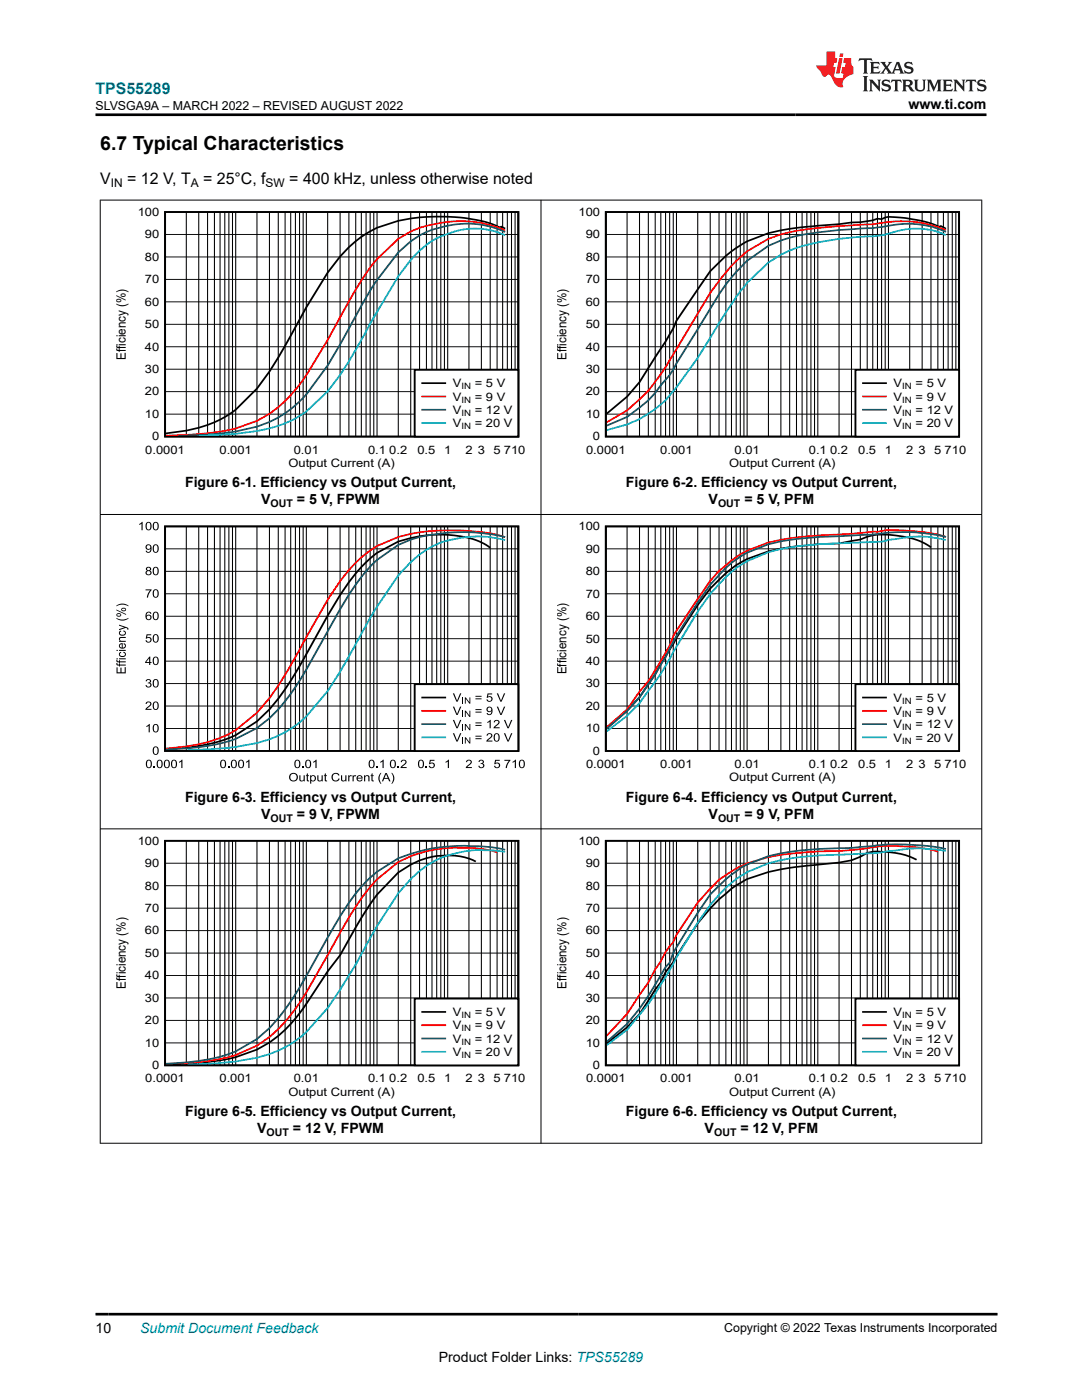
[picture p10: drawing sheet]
<svg xmlns="http://www.w3.org/2000/svg" width="216mm" height="279mm" viewBox="0 0 216 279" stroke-linecap="round" stroke-linejoin="round" font-family="sans-serif">
<defs><g id="words">
<text font-size="3.9" x="20" y="29.9">6.7 Typical Characteristics</text>
<text font-size="3.2" fill="#00f" x="19" y="18.7">TPS55289</text>
<g font-size="3.2">
<text x="20" y="36.7">V</text>
<text x="25.4" y="36.7">= 12 V, T</text>
<text x="40.5" y="36.7">= 25°C, f</text>
<text x="57.7" y="36.7">= 400 kHz, unless otherwise noted</text>
</g>
<g font-size="2.8">
<text x="181.3" y="21.8">www.ti.com</text>
<text x="36.9" y="97.3">Figure 6-1. Efficiency vs Output Current,</text>
<text x="52.1" y="100.7">V</text>
<text x="59.2" y="100.7">= 5 V, FPWM</text>
<text x="124.9" y="97.3">Figure 6-2. Efficiency vs Output Current,</text>
<text x="141.4" y="100.7">V</text>
<text x="148.5" y="100.7">= 5 V, PFM</text>
<text x="36.9" y="160">Figure 6-3. Efficiency vs Output Current,</text>
<text x="124.9" y="160">Figure 6-4. Efficiency vs Output Current,</text>
<text x="52.1" y="163.4">V</text>
<text x="59.2" y="163.4">= 9 V, FPWM</text>
<text x="141.4" y="163.4">V</text>
<text x="148.5" y="163.4">= 9 V, PFM</text>
<text x="36.9" y="222.8">Figure 6-5. Efficiency vs Output Current,</text>
<text x="51.3" y="226.2">V</text>
<text x="58.5" y="226.2">= 12 V, FPWM</text>
<text x="124.9" y="222.8">Figure 6-6. Efficiency vs Output Current,</text>
<text x="140.6" y="226.2">V</text>
<text x="147.7" y="226.2">= 12 V, PFM</text>
<text x="19" y="266.1">10</text>
<text x="87.6" y="271.7">Product Folder Links: TPS55289</text>
</g>
<text font-size="2.8" fill="#00f" x="28" y="266.1">Submit Document Feedback</text>
<g font-size="2.6">
<text x="25.1" y="71.8" transform="rotate(-90 25.1 71.8)">Efficiency (%)</text>
<text x="113" y="71.8" transform="rotate(-90 113 71.8)">Efficiency (%)</text>
<text x="113" y="134.6" transform="rotate(-90 113 134.6)">Efficiency (%)</text>
<text x="25.1" y="197.3" transform="rotate(-90 25.1 197.3)">Efficiency (%)</text>
<text x="113" y="197.3" transform="rotate(-90 113 197.3)">Efficiency (%)</text>
</g>
<g font-size="2.5">
<text x="19" y="21.9">SLVSGA9A – MARCH 2022 – REVISED AUGUST 2022</text>
<text x="144.5" y="265.8">Copyright © 2022 Texas Instruments Incorporated</text>
</g>
<g font-size="2.4">
<text x="22.1" y="37.4">IN</text>
<text x="38.1" y="37.4">A</text>
<text x="53" y="37.4">SW</text>
</g>
<g font-size="2.3">
<text x="27.5" y="43.1">100</text>
<text x="28.9" y="47.6">90</text>
<text x="115.4" y="43.1">100</text>
<text x="116.9" y="47.6">90</text>
<text x="28.9" y="52">80</text>
<text x="116.9" y="52">80</text>
<text x="28.9" y="56.5">70</text>
<text x="116.9" y="56.5">70</text>
<text x="28.9" y="65.5">50</text>
<text x="28.9" y="61">60</text>
<text x="116.9" y="65.5">50</text>
<text x="116.9" y="61">60</text>
<text x="28.9" y="70">40</text>
<text x="116.9" y="70">40</text>
<text x="28.9" y="74.4">30</text>
<text x="90.3" y="77.3">V</text>
<text x="94.7" y="77.3">= 5 V</text>
<text x="116.9" y="74.4">30</text>
<text x="178.3" y="77.3">V</text>
<text x="182.7" y="77.3">= 5 V</text>
<text x="28.9" y="83.4">10</text>
<text x="28.9" y="78.9">20</text>
<text x="90.3" y="79.9">V</text>
<text x="90.3" y="82.6">V</text>
<text x="94.7" y="82.6">= 12 V</text>
<text x="94.7" y="79.9">= 9 V</text>
<text x="116.9" y="83.4">10</text>
<text x="116.9" y="78.9">20</text>
<text x="178.3" y="79.9">V</text>
<text x="178.3" y="82.6">V</text>
<text x="182.7" y="82.6">= 12 V</text>
<text x="182.7" y="79.9">= 9 V</text>
<text x="30.4" y="87.9">0</text>
<text x="90.3" y="85.3">V</text>
<text x="94.7" y="85.3">= 20 V</text>
<text x="118.3" y="87.9">0</text>
<text x="178.3" y="85.3">V</text>
<text x="182.7" y="85.3">= 20 V</text>
<text x="29" y="90.5">0.0001</text>
<text x="43.8" y="90.5">0.001</text>
<text x="57.6" y="93.2">Output Current (A)</text>
<text x="58.6" y="90.5">0.01</text>
<text x="73.4" y="90.5">0.1</text>
<text x="77.7" y="90.5">0.2</text>
<text x="83.3" y="90.5">0.5</text>
<text x="88.6" y="90.5">1</text>
<text x="92.9" y="90.5">2</text>
<text x="95.3" y="90.5">3</text>
<text x="98.5" y="90.5">5</text>
<text x="100.5" y="90.5">710</text>
<text x="116.9" y="90.5">0.0001</text>
<text x="131.8" y="90.5">0.001</text>
<text x="145.5" y="93.2">Output Current (A)</text>
<text x="146.6" y="90.5">0.01</text>
<text x="161.4" y="90.5">0.1</text>
<text x="165.6" y="90.5">0.2</text>
<text x="171.2" y="90.5">0.5</text>
<text x="176.6" y="90.5">1</text>
<text x="180.8" y="90.5">2</text>
<text x="183.3" y="90.5">3</text>
<text x="186.4" y="90.5">5</text>
<text x="188.5" y="90.5">710</text>
<text x="115.4" y="105.8">100</text>
<text x="116.9" y="110.3">90</text>
<text x="116.9" y="119.3">70</text>
<text x="116.9" y="114.8">80</text>
<text x="116.9" y="123.7">60</text>
<text x="116.9" y="128.2">50</text>
<text x="116.9" y="137.2">30</text>
<text x="116.9" y="132.7">40</text>
<text x="116.9" y="141.7">20</text>
<text x="178.3" y="142.7">V</text>
<text x="178.3" y="140">V</text>
<text x="182.7" y="140">= 5 V</text>
<text x="182.7" y="142.7">= 9 V</text>
<text x="116.9" y="146.2">10</text>
<text x="178.3" y="148">V</text>
<text x="178.3" y="145.3">V</text>
<text x="182.7" y="145.3">= 12 V</text>
<text x="182.7" y="148">= 20 V</text>
<text x="116.9" y="153.3">0.0001</text>
<text x="118.3" y="150.6">0</text>
<text x="131.8" y="153.3">0.001</text>
<text x="145.5" y="155.9">Output Current (A)</text>
<text x="146.6" y="153.3">0.01</text>
<text x="161.4" y="153.3">0.1</text>
<text x="165.6" y="153.3">0.2</text>
<text x="171.2" y="153.3">0.5</text>
<text x="176.6" y="153.3">1</text>
<text x="180.8" y="153.3">2</text>
<text x="183.3" y="153.3">3</text>
<text x="186.4" y="153.3">5</text>
<text x="188.5" y="153.3">710</text>
<text x="27.5" y="168.6">100</text>
<text x="28.9" y="173">90</text>
<text x="115.4" y="168.6">100</text>
<text x="116.9" y="173">90</text>
<text x="28.9" y="177.5">80</text>
<text x="116.9" y="177.5">80</text>
<text x="28.9" y="182">70</text>
<text x="116.9" y="182">70</text>
<text x="28.9" y="191">50</text>
<text x="28.9" y="186.5">60</text>
<text x="116.9" y="191">50</text>
<text x="116.9" y="186.5">60</text>
<text x="28.9" y="195.4">40</text>
<text x="116.9" y="195.4">40</text>
<text x="28.9" y="199.9">30</text>
<text x="90.3" y="202.8">V</text>
<text x="94.7" y="202.8">= 5 V</text>
<text x="116.9" y="199.9">30</text>
<text x="178.3" y="202.8">V</text>
<text x="182.7" y="202.8">= 5 V</text>
<text x="28.9" y="208.9">10</text>
<text x="28.9" y="204.4">20</text>
<text x="90.3" y="205.4">V</text>
<text x="90.3" y="208.1">V</text>
<text x="94.7" y="208.1">= 12 V</text>
<text x="94.7" y="205.4">= 9 V</text>
<text x="116.9" y="208.9">10</text>
<text x="116.9" y="204.4">20</text>
<text x="178.3" y="205.4">V</text>
<text x="178.3" y="208.1">V</text>
<text x="182.7" y="208.1">= 12 V</text>
<text x="182.7" y="205.4">= 9 V</text>
<text x="30.4" y="213.4">0</text>
<text x="90.3" y="210.7">V</text>
<text x="94.7" y="210.7">= 20 V</text>
<text x="118.3" y="213.4">0</text>
<text x="178.3" y="210.7">V</text>
<text x="182.7" y="210.7">= 20 V</text>
<text x="29" y="216">0.0001</text>
<text x="43.8" y="216">0.001</text>
<text x="57.6" y="218.7">Output Current (A)</text>
<text x="58.6" y="216">0.01</text>
<text x="73.4" y="216">0.1</text>
<text x="77.7" y="216">0.2</text>
<text x="83.3" y="216">0.5</text>
<text x="88.6" y="216">1</text>
<text x="92.9" y="216">2</text>
<text x="95.3" y="216">3</text>
<text x="98.5" y="216">5</text>
<text x="100.5" y="216">710</text>
<text x="116.9" y="216">0.0001</text>
<text x="131.8" y="216">0.001</text>
<text x="145.5" y="218.7">Output Current (A)</text>
<text x="146.6" y="216">0.01</text>
<text x="161.4" y="216">0.1</text>
<text x="165.6" y="216">0.2</text>
<text x="171.2" y="216">0.5</text>
<text x="176.6" y="216">1</text>
<text x="180.8" y="216">2</text>
<text x="183.3" y="216">3</text>
<text x="186.4" y="216">5</text>
<text x="188.5" y="216">710</text>
</g>
<g font-size="2.1">
<text x="54" y="101.2">OUT</text>
<text x="143.3" y="101.2">OUT</text>
<text x="54" y="164">OUT</text>
<text x="143.3" y="164">OUT</text>
<text x="53.2" y="226.7">OUT</text>
<text x="142.5" y="226.7">OUT</text>
</g>
<g font-size="1.7">
<text x="92.1" y="77.7">IN</text>
<text x="180" y="77.7">IN</text>
<text x="92.1" y="80.3">IN</text>
<text x="92.1" y="83">IN</text>
<text x="180" y="80.3">IN</text>
<text x="180" y="83">IN</text>
<text x="92.1" y="85.6">IN</text>
<text x="180" y="85.6">IN</text>
<text x="180" y="143.1">IN</text>
<text x="180" y="140.4">IN</text>
<text x="180" y="148.4">IN</text>
<text x="180" y="145.7">IN</text>
<text x="92.1" y="203.2">IN</text>
<text x="180" y="203.2">IN</text>
<text x="92.1" y="205.8">IN</text>
<text x="92.1" y="208.5">IN</text>
<text x="180" y="205.8">IN</text>
<text x="180" y="208.5">IN</text>
<text x="92.1" y="211.1">IN</text>
<text x="180" y="211.1">IN</text>
</g>
</g></defs>
<path d="M32.9 42.3h70.5v44.8h-70.5zM100.8 45.6l-.8-.4-.2 .2a25 25 0 0 0-11.8-2.2l-1.8 .1a28.5 28.5 0 0 0-12.3 2.9 24.4 24.4 0 0 0-8.5 8.2l-4.3 6.9-3.1 5.7a76.9 76.9 0 0 1-6.7 10.6l-4.3 4.2a21.5 21.5 0 0 1-9.8 4.1l-4.1 .6" fill="none" stroke="#000" stroke-width=".36"/>
<g fill="none" stroke="#000" stroke-width=".2">
<path d="M32.9 55.8h70.5M32.9 51.3h70.5M32.9 46.8h70.5M37.2 42.3v44.8M39.7 42.3v44.8M41.4 42.3v44.8M42.8 42.3v44.8M43.9 42.3v44.8M44.9 42.3v44.8M45.7 42.3v44.8M46.4 42.3v44.8M47 42.3v44.8"/>
<path d="M51.3 42.3v44.8M53.8 42.3v44.8M55.5 42.3v44.8M56.9 42.3v44.8M58 42.3v44.8M58.9 42.3v44.8M59.8 42.3v44.8M60.5 42.3v44.8M61.1 42.3v44.8M65.4 42.3v44.8M67.9 42.3v44.8M69.6 42.3v44.8"/>
<path d="M71 42.3v44.8M72.1 42.3v44.8M73 42.3v44.8M73.9 42.3v44.8M74.6 42.3v44.8M75.2 42.3v44.8M79.5 42.3v44.8M82 42.3v44.8M83.7 42.3v44.8M85.1 42.3v44.8M86.2 42.3v44.8M87.1 42.3v44.8"/>
<path d="M88 42.3v44.8M88.7 42.3v44.8M89.3 42.3v44.8M93.6 42.3v44.8M96.1 42.3v44.8M97.8 42.3v44.8M99.2 42.3v44.8M100.3 42.3v44.8M101.2 42.3v44.8M102.1 42.3v44.8M102.8 42.3v44.8M32.9 78.2h70.5"/>
<path d="M32.9 73.7h70.5M32.9 69.2h70.5M32.9 64.7h70.5M32.9 60.2h70.5M32.9 82.7h70.5"/>
</g>
<path d="M100.8 46a22.3 22.3 0 0 0-15.7-.9l-3.1 1.1-2.5 1.5-4.3 4-2.2 2.9-3.4 5.5a161 161 0 0 1-9.8 16.7 22.4 22.4 0 0 1-14.1 9l-4.3 .7-8.3 .4" fill="none" stroke="#f00" stroke-width=".36"/>
<path d="M100.8 46.3a17.8 17.8 0 0 0-10.1-1.5 19.4 19.4 0 0 0-8.7 3.4l-2.5 2.2-4.3 5.5-2.2 3.5-3.4 6.2a62.2 62.2 0 0 1-9.8 14.5 21.9 21.9 0 0 1-13.4 6.1 84.1 84.1 0 0 1-10.8 .8" fill="none" stroke="#156" stroke-width=".36"/>
<path d="M100.8 47a13.9 13.9 0 0 0-10.1-.8 15.8 15.8 0 0 0-8.7 5.7l-2.5 3.3-4.9 8.1-2.5 4.5a68.2 68.2 0 0 1-6.7 10.3l-4.3 4a22 22 0 0 1-9.8 3.9l-5.6 .7-6 .3" fill="none" stroke="#0bc" stroke-width=".36"/>
<path d="M82.7 73.8h20.7v13.3h-20.7z" fill-rule="evenodd" fill="#fff"/>
<path d="M120.9 42.3h70.5v44.8h-70.5zM188.7 45.6l-1-.5-.3 .2a24.5 24.5 0 0 0-10.1-2l-1.4 .4-.8-.1a15.8 15.8 0 0 1-5.2 .8l-6.7 .6a62.4 62.4 0 0 0-9.9 1.5l-4.2 1.7-1.4 .8a25.4 25.4 0 0 0-8.5 8.7l-4.2 6.3-.7 1.5-1.5 2.7-5.2 8.1-2.5 2.9-4 3.4M82.7 73.8h20.7v13.3h-20.7zM84.3 76.5h4.5" fill="none" stroke="#000" stroke-width=".36"/>
<path d="M188.7 46a22.3 22.3 0 0 0-10.1-1.8l-4.5 .6-10.9 .7a38.6 38.6 0 0 0-9.9 2.2l-4.2 2.4-1.4 1.3a43.2 43.2 0 0 0-8.5 11.2l-7.3 12.1a26 26 0 0 1-10.8 9.6M84.3 79.1h4.5" fill="none" stroke="#f00" stroke-width=".36"/>
<path d="M188.7 46.3a17.4 17.4 0 0 0-10.1-1.5 56.7 56.7 0 0 1-8.7 1l-6.7 .6a32 32 0 0 0-9.9 2.7l-4.2 2.9-1.4 1.4a34.4 34.4 0 0 0-6 8.2l-6.7 10.9a14.8 14.8 0 0 1-3.1 4.4l-1.2 1.5-1.3 1.5-4.3 3.3-4 1.7M84.3 81.8h4.5" fill="none" stroke="#156" stroke-width=".36"/>
<path d="M188.7 46.9a13.8 13.8 0 0 0-10.1-.7l-2.7 .8-2.9 .2a62.9 62.9 0 0 0-12 1.7 20.9 20.9 0 0 0-7.7 3.5 37.3 37.3 0 0 0-6.4 6.9l-3.4 5.2a84.4 84.4 0 0 1-10.7 15.4 23.6 23.6 0 0 1-11.7 5.9M84.3 84.4h4.5" fill="none" stroke="#0bc" stroke-width=".36"/>
<g fill="none" stroke="#000" stroke-width=".2">
<path d="M120.9 55.8h70.5M120.9 51.3h70.5M120.9 46.8h70.5M125.1 42.3v44.8M127.6 42.3v44.8M129.4 42.3v44.8M130.7 42.3v44.8M131.9 42.3v44.8M132.8 42.3v44.8M133.6 42.3v44.8M134.3 42.3v44.8M135 42.3v44.8"/>
<path d="M139.2 42.3v44.8M141.7 42.3v44.8M143.5 42.3v44.8M144.8 42.3v44.8M146 42.3v44.8M146.9 42.3v44.8M147.7 42.3v44.8M148.4 42.3v44.8M149.1 42.3v44.8M153.3 42.3v44.8M155.8 42.3v44.8M157.6 42.3v44.8"/>
<path d="M158.9 42.3v44.8M160 42.3v44.8M161 42.3v44.8M161.8 42.3v44.8M162.5 42.3v44.8M163.2 42.3v44.8M167.4 42.3v44.8M169.9 42.3v44.8M171.7 42.3v44.8M173 42.3v44.8M174.1 42.3v44.8M175.1 42.3v44.8"/>
<path d="M175.9 42.3v44.8M176.6 42.3v44.8M177.3 42.3v44.8M181.5 42.3v44.8M184 42.3v44.8M185.8 42.3v44.8M187.1 42.3v44.8M188.2 42.3v44.8M189.2 42.3v44.8M190 42.3v44.8M190.7 42.3v44.8M120.9 78.2h70.5"/>
<path d="M120.9 73.7h70.5M120.9 69.2h70.5M120.9 64.7h70.5M120.9 60.2h70.5M120.9 82.7h70.5"/>
</g>
<path d="M170.7 73.8h20.7v13.3h-20.7z" fill-rule="evenodd" fill="#fff"/>
<path d="M170.7 73.8h20.7v13.3h-20.7zM172.2 76.5h4.6M32.9 105.1h70.5v44.8h-70.5zM97.8 109.3a13.3 13.3 0 0 0-7.1-2.4 25.7 25.7 0 0 0-11.2 1.2l-4.3 2.2-1.3 1.2a31.6 31.6 0 0 0-6 7.3l-2.5 4.1-6.5 11.4a41.6 41.6 0 0 1-7.6 9.7l-4.3 2.7a28.3 28.3 0 0 1-9.8 2.5l-4.1 .3" fill="none" stroke="#000" stroke-width=".36"/>
<path d="M172.2 79.1h4.6M100.8 107.2a28.6 28.6 0 0 0-9-1.3 40.5 40.5 0 0 0-12.3 1.3 21.9 21.9 0 0 0-11.6 8.8 169.1 169.1 0 0 0-8.1 13.7l-.9 1.4a60.6 60.6 0 0 1-7.6 11.1l-4.3 3.5a23.8 23.8 0 0 1-9.8 3.3l-4.1 .4" fill="none" stroke="#f00" stroke-width=".36"/>
<path d="M172.2 81.8h4.6" fill="none" stroke="#156" stroke-width=".36"/>
<path d="M172.2 84.4h4.6" fill="none" stroke="#0bc" stroke-width=".36"/>
<g fill="#000">
<path d="M27.8 104.6l.7-.5v1.7h-.3v-1.3l-.4 .3zM29 117.6h1.2l-.5 1-.2 .7h-.2l.1-.5 .6-1h-1zM23.8 130.3l.3-.2 .1 .2-.3 .2a.5 .5 0 0 0 .5 .4 .5 .5 0 0 0 .5-.4l-.3-.2v-.2a.57 .57 0 0 1 .5 .7 .57 .57 0 0 1-.9 .3l-.4-.2zM23.8 126l.3-.2 .1 .2-.3 .2a.5 .5 0 0 0 .5 .5 .5 .5 0 0 0 .5-.5l-.3-.2v-.2a.57 .57 0 0 1 .5 .8 .57 .57 0 0 1-.9 .3l-.4-.3zM23.2 133.2h.3v1h.5v-1h.2v1h.7v-1.1h.2v1.3h-1.9zM23.2 132.3h.2l.1 .3h.3v-.2h.1v.2h1.2v.2h-1.2v.2h-.1v-.2a.39 .39 0 0 1-.5-.1 .39 .39 0 0 1-.1-.4zM23.2 131.7h.2l.1 .3h.3v-.3h.1v.3h1.2v.2h-1.2v.2h-.1v-.2a.39 .39 0 0 1-.5-.1 .39 .39 0 0 1-.1-.4zM23.8 127.3l1.3-.2v.2h-.8a.28 .28 0 0 0-.4 .2 .28 .28 0 0 0 .2 .4h1v.2h-1.3v-.2h.1l-.1-.2zM23.8 124.7l1.3 .4a.43 .43 0 0 1 .5 .6h-.2v-.2l-.3-.2-1.3 .5v-.3l1-.3-1-.3zM23.2 123.3l.4 .2a2.3 2.3 0 0 0 2-.2 1.65 1.65 0 0 1-2 .4l-.4-.2zM23.2 120.9a2.02 2.02 0 0 1 2.4 0v.1a2.33 2.33 0 0 0-2.4 0zM29.3 126.6h.9v.2h-.8l-.1 .4a.6 .6 0 0 1 .8 .2 .6 .6 0 0 1-.1 .8 .6 .6 0 0 1-.8-.1l-.2-.3h.3a.39 .39 0 0 0 .6 .2 .39 .39 0 0 0 0-.7 .39 .39 0 0 0-.6 .2l-.2-.1z"/>
<path d="M29.2 135.6a.47 .47 0 0 1 .8 0 .47 .47 0 0 1-.1 .7 .55 .55 0 0 1 .1 .9 .55 .55 0 0 1-.9-.3l-.1-.2h.3a.36 .36 0 0 0 .4 .4 .36 .36 0 0 0 .3-.5 .36 .36 0 0 0-.5-.2v-.2a.32 .32 0 0 0 .4-.3 .32 .32 0 0 0-.3-.3 .32 .32 0 0 0-.3 .4l-.2-.1zM29.2 144.9l.7-.4v1.7h-.2v-1.3l-.5 .2zM29.2 140.1a.57 .57 0 0 1 .9 .1 .57 .57 0 0 1-.3 .8l-.5 .5h.9v.2h-1.2l.2-.4a1 1 0 0 0 .7-1.1h-.4l-.2 .3h-.3zM30.7 153h.2v.3h-.2zM35.7 152l.7-.4v1.7h-.2v-1.3l-.5 .2zM45.5 153h.2v.3h-.2zM49.1 152l.7-.4v1.7h-.2v-1.3l-.5 .2zM60.3 153h.3v.3h-.3zM59.7 154.7h.3v.7a.32 .32 0 0 0 .3 .4 .32 .32 0 0 0 .3-.4v-.7h.2v1.2h-.2v-.1a.48 .48 0 0 1-.5 .2 .48 .48 0 0 1-.4-.5zM61.2 154.4l.2-.1v.4h.3v.2h-.3v.7l.3 .3a.33 .33 0 0 1-.4 0 .33 .33 0 0 1-.1-.3v-.7h-.2v-.2h.2zM62.5 152l.7-.4v1.7h-.3v-1.3l-.4 .2zM63.3 154.7h.2v.7a.32 .32 0 0 0 .4 .4 .32 .32 0 0 0 .3-.4v-.7h.2v1.2h-.2v-.1a.48 .48 0 0 1-.6 .2 .48 .48 0 0 1-.3-.5z"/>
<path d="M64.8 154.4l.2-.1v.4h.2v.2h-.2v.7l.3 .3a.33 .33 0 0 1-.4 0 .33 .33 0 0 1-.1-.3v-.7h-.2v-.2h.2zM66.4 154.5a.84 .84 0 0 1 1.3 .2l-.2 .1a.6 .6 0 0 0-.9-.2 .6 .6 0 0 0 0 1 .6 .6 0 0 0 .9-.2h.3a.86 .86 0 0 1-1.3 .4 .86 .86 0 0 1-.1-1.3zM68 154.7h.3v.7a.32 .32 0 0 0 .3 .4 .32 .32 0 0 0 .3-.4v-.7h.2v1.2h-.2v-.1a.48 .48 0 0 1-.5 .2 .48 .48 0 0 1-.4-.5zM69.5 154.7h.2v.2l.4-.2 .1 .1-.1 .2a.29 .29 0 0 0-.3 0 .29 .29 0 0 0-.1 .3v.6h-.2zM70.3 154.7h.3v.2l.4-.2 .1 .1-.1 .2a.29 .29 0 0 0-.3 0 .29 .29 0 0 0-.1 .3v.6h-.3zM72.6 154.7h.2v.2a.48 .48 0 0 1 .6-.2 .48 .48 0 0 1 .3 .5v.7h-.2v-.7a.31 .31 0 0 0-.2-.3 .31 .31 0 0 0-.4 .2v.8h-.3zM74.1 154.4l.2-.1v.4h.3v.2h-.3v.7l.3 .3a.33 .33 0 0 1-.4 0 .33 .33 0 0 1-.1-.3v-.7h-.1v-.2h.1zM75.1 153h.3v.3h-.3zM75.9 154.2h.2a1.77 1.77 0 0 0 0 2.2 1.38 1.38 0 0 1-.2-2.2zM75.9 152l.7-.4v1.7h-.3v-1.3l-.4 .2zM78.1 154.2a1.28 1.28 0 0 1 0 2.2 1.77 1.77 0 0 0 0-2.2zM79.4 153h.2v.3h-.2z"/>
<path d="M80.1 151.7a.57 .57 0 0 1 .9 .1 .57 .57 0 0 1-.3 .9l-.5 .4h.9v.2h-1.2l.2-.4a1 1 0 0 0 .7-1l-.4-.1-.2 .3h-.2zM85 153h.2v.3h-.2zM85.8 151.6h.9v.2h-.7l-.1 .5a.6 .6 0 0 1 .8 .1 .6 .6 0 0 1-.1 .9 .6 .6 0 0 1-.9-.1l-.1-.4h.2a.39 .39 0 0 0 .6 .2 .39 .39 0 0 0 0-.6 .39 .39 0 0 0-.6 .1h-.2zM88.9 152l.7-.4v1.7h-.2v-1.3l-.5 .2zM93.2 151.7a.57 .57 0 0 1 .9 .1 .57 .57 0 0 1-.3 .9l-.6 .4h1v.2h-1.3l.2-.4a1 1 0 0 0 .7-1l-.4-.1-.2 .3h-.2zM95.7 151.7a.47 .47 0 0 1 .7 0 .47 .47 0 0 1-.1 .7 .55 .55 0 0 1 .1 .9 .55 .55 0 0 1-.9-.3l-.1-.2h.3a.36 .36 0 0 0 .4 .4 .36 .36 0 0 0 .3-.5 .36 .36 0 0 0-.5-.2v-.2a.32 .32 0 0 0 .4-.3 .32 .32 0 0 0-.3-.3 .32 .32 0 0 0-.3 .4l-.2-.1zM98.8 151.6h.9v.2h-.7l-.1 .5a.6 .6 0 0 1 .8 .1 .6 .6 0 0 1-.1 .9 .6 .6 0 0 1-.8-.1l-.2-.4h.2a.39 .39 0 0 0 .6 .2 .39 .39 0 0 0 0-.6 .39 .39 0 0 0-.6 .1h-.2zM100.6 151.6h1.2l-.5 1-.2 .7h-.2l.1-.5 .6-1h-1zM102.3 152l.6-.4v1.7h-.2v-1.3l-.4 .2z"/>
<path d="M29.3 104.2a.74 .74 0 0 1 .9 .2 .74 .74 0 0 1 0 .9 .62 .62 0 0 1-.8 .5 .62 .62 0 0 1-.4-.8zM29.4 104.4a.87 .87 0 0 0 .2 1.3 .81 .81 0 0 0 0-1.4z"/>
<path d="M29.2 108.8a.73 .73 0 0 1 .9 .1 .73 .73 0 0 1 .1 .9 .59 .59 0 0 1-.5 .5 .59 .59 0 0 1-.6-.4h.2a.41 .41 0 0 0 .5 .2 .41 .41 0 0 0 .2-.6 .55 .55 0 0 1-.8 .1 .55 .55 0 0 1 0-.8zM29.2 109.2a.4 .4 0 0 0 .8 0 .4 .4 0 0 0-.8 0z"/>
<path d="M29.2 113.2a.48 .48 0 0 1 .7-.1 .48 .48 0 0 1 .1 .7l-.1 .1a.54 .54 0 0 1 .1 .8 .54 .54 0 0 1-.8 0l-.2-.4 .1-.3 .3-.1-.3-.2zM29.3 113.5a.3 .3 0 0 0 .6 0 .3 .3 0 0 0-.6 0zM29.3 114.3a.36 .36 0 0 0 .7 0 .36 .36 0 0 0-.7 0z"/>
<path d="M30.7 117.7a.74 .74 0 0 1 .9 .2 .74 .74 0 0 1 0 .9 .62 .62 0 0 1-.7 .5 .62 .62 0 0 1-.4-.9zM30.8 117.9a.87 .87 0 0 0 .3 1.2 .81 .81 0 0 0 0-1.3z"/>
<path d="M30.7 113.2a.74 .74 0 0 1 .9 .2 .74 .74 0 0 1 0 .9 .62 .62 0 0 1-.7 .5 .62 .62 0 0 1-.4-.8zM30.8 113.4a.87 .87 0 0 0 .3 1.2 .81 .81 0 0 0 0-1.3z"/>
<path d="M30.7 108.7a.74 .74 0 0 1 .9 .2 .74 .74 0 0 1 0 .9 .62 .62 0 0 1-.7 .5 .62 .62 0 0 1-.4-.8zM30.8 108.9a.87 .87 0 0 0 .3 1.3 .81 .81 0 0 0 0-1.4z"/>
<path d="M30.7 104.2a.74 .74 0 0 1 .9 .2 .74 .74 0 0 1 0 .9 .62 .62 0 0 1-.7 .5 .62 .62 0 0 1-.4-.8zM30.8 104.4a.87 .87 0 0 0 .3 1.3 .81 .81 0 0 0 0-1.4z"/>
<path d="M23.2 131.4h.3v.2h-.3zM23.8 131.4h1.3v.2h-1.3z"/>
<path d="M23.2 129.7h.3v.2h-.3zM23.8 129.7h1.3v.2h-1.3z"/>
<path d="M23.3 122.5a.44 .44 0 0 1 .7-.1 .44 .44 0 0 1 .1 .6 .44 .44 0 0 1-.6 .1 .44 .44 0 0 1-.2-.6zM23.4 122.6v.1a.29 .29 0 0 0 .3 .2 .29 .29 0 0 0 .3-.3zM23.2 121.6l2 1v.1l-2-.9zM24.3 121.4a.44 .44 0 0 1 .6-.1 .44 .44 0 0 1 .1 .6 .44 .44 0 0 1-.6 .1 .44 .44 0 0 1-.1-.6zM24.4 121.5v.1a.29 .29 0 0 0 .3 .2 .29 .29 0 0 0 .2-.3z"/>
<path d="M23.9 128.5l.6-.2v.9a.35 .35 0 0 0 .4-.2 .35 .35 0 0 0-.2-.4v-.2a.62 .62 0 0 1 .3 .9 .62 .62 0 0 1-.9 .1l-.4-.3zM24 128.6l-.1 .4 .4 .2v-.6z"/>
<path d="M29.8 131h.2v1.1h.2v.2h-.2v.4h-.2v-.4h-.8v-.2zM29.8 131.4l-.6 .7h.6z"/>
<path d="M29.2 122.3l.7-.2 .3 .4h-.2a.42 .42 0 0 0-.6-.2 .42 .42 0 0 0-.2 .6 .57 .57 0 0 1 .9 0 .57 .57 0 0 1-.1 .8 .57 .57 0 0 1-.8-.1l-.2-.6zM29.3 123.2a.38 .38 0 0 0 .7 0 .38 .38 0 0 0-.7 0z"/>
<path d="M30.7 135.6a.74 .74 0 0 1 .9 .2 .74 .74 0 0 1 0 .9 .62 .62 0 0 1-.7 .5 .62 .62 0 0 1-.4-.8zM30.8 135.8a.87 .87 0 0 0 .3 1.2 .81 .81 0 0 0 0-1.3z"/>
<path d="M30.7 131.1a.74 .74 0 0 1 .9 .2 .74 .74 0 0 1 0 .9 .62 .62 0 0 1-.7 .5 .62 .62 0 0 1-.4-.8zM30.8 131.3a.87 .87 0 0 0 .3 1.3 .81 .81 0 0 0 0-1.4z"/>
<path d="M30.7 126.7a.74 .74 0 0 1 .9 .2 .74 .74 0 0 1 0 .8 .62 .62 0 0 1-.7 .5 .62 .62 0 0 1-.4-.8zM30.8 126.8a.87 .87 0 0 0 .3 1.3 .81 .81 0 0 0 0-1.4z"/>
<path d="M30.7 122.2a.74 .74 0 0 1 .9 .2 .74 .74 0 0 1 0 .9 .62 .62 0 0 1-.7 .4 .62 .62 0 0 1-.4-.8zM30.8 122.4a.87 .87 0 0 0 .3 1.2 .81 .81 0 0 0 0-1.4z"/>
<path d="M29.4 151.7a.74 .74 0 0 1 .8 .2 .74 .74 0 0 1 .1 .9 .62 .62 0 0 1-.8 .5 .62 .62 0 0 1-.4-.8zM29.5 151.9a.87 .87 0 0 0 .2 1.2 .81 .81 0 0 0 0-1.3z"/>
<path d="M30.7 149.1a.74 .74 0 0 1 .9 .2 .74 .74 0 0 1 0 .8 .62 .62 0 0 1-.7 .5 .62 .62 0 0 1-.4-.8zM30.8 149.2a.87 .87 0 0 0 .3 1.3 .81 .81 0 0 0 0-1.4z"/>
<path d="M30.7 144.6a.74 .74 0 0 1 .9 .2 .74 .74 0 0 1 0 .9 .62 .62 0 0 1-.7 .5 .62 .62 0 0 1-.4-.9zM30.8 144.8a.87 .87 0 0 0 .3 1.2 .81 .81 0 0 0 0-1.3z"/>
<path d="M30.7 140.1a.74 .74 0 0 1 .9 .2 .74 .74 0 0 1 0 .9 .62 .62 0 0 1-.7 .5 .62 .62 0 0 1-.4-.9zM30.8 140.3a.87 .87 0 0 0 .3 1.2 .81 .81 0 0 0 0-1.3z"/>
<path d="M31.5 151.7a.74 .74 0 0 1 .9 .2 .74 .74 0 0 1 0 .9 .62 .62 0 0 1-.7 .5 .62 .62 0 0 1-.4-.8zM31.6 151.9a.87 .87 0 0 0 .3 1.2 .81 .81 0 0 0 0-1.3z"/>
<path d="M33 151.7a.74 .74 0 0 1 .8 .2 .74 .74 0 0 1 .1 .9 .62 .62 0 0 1-.8 .5 .62 .62 0 0 1-.4-.8zM33 151.9a.87 .87 0 0 0 .3 1.2 .81 .81 0 0 0 0-1.3z"/>
<path d="M34.4 151.7a.74 .74 0 0 1 .9 .2 .74 .74 0 0 1 0 .9 .62 .62 0 0 1-.8 .5 .62 .62 0 0 1-.4-.8zM34.5 151.9a.87 .87 0 0 0 .2 1.2 .81 .81 0 0 0 0-1.3z"/>
<path d="M44.2 151.7a.74 .74 0 0 1 .8 .2 .74 .74 0 0 1 .1 .9 .62 .62 0 0 1-.8 .5 .62 .62 0 0 1-.4-.8zM44.3 151.9a.87 .87 0 0 0 .2 1.2 .81 .81 0 0 0 0-1.3z"/>
<path d="M46.3 151.7a.74 .74 0 0 1 .9 .2 .74 .74 0 0 1 0 .9 .62 .62 0 0 1-.7 .5 .62 .62 0 0 1-.4-.8zM46.4 151.9a.87 .87 0 0 0 .3 1.2 .81 .81 0 0 0 0-1.3z"/>
<path d="M47.8 151.7a.74 .74 0 0 1 .8 .2 .74 .74 0 0 1 .1 .9 .62 .62 0 0 1-.8 .5 .62 .62 0 0 1-.4-.8zM47.8 151.9a.87 .87 0 0 0 .3 1.2 .81 .81 0 0 0 0-1.3z"/>
<path d="M57.7 155.1a.88 .88 0 0 1 1.7 0 .88 .88 0 0 1-1.7 0zM57.9 155.1a.7 .7 0 0 0 1.4 0 .7 .7 0 0 0-1.4 0z"/>
<path d="M59 151.7a.74 .74 0 0 1 .9 .2 .74 .74 0 0 1 0 .9 .62 .62 0 0 1-.8 .5 .62 .62 0 0 1-.4-.8zM59.1 151.9a.87 .87 0 0 0 .2 1.2 .81 .81 0 0 0 0-1.3z"/>
<path d="M61.2 151.7a.74 .74 0 0 1 .8 .2 .74 .74 0 0 1 .1 .9 .62 .62 0 0 1-.8 .5 .62 .62 0 0 1-.4-.8zM61.2 151.9a.87 .87 0 0 0 .3 1.2 .81 .81 0 0 0 0-1.3z"/>
<path d="M61.9 154.7h.2v.2a.59 .59 0 0 1 .8 0 .59 .59 0 0 1 0 .8 .59 .59 0 0 1-.8 .1v.6h-.2zM62.2 155a.41 .41 0 0 0-.1 .6 .41 .41 0 0 0 .7-.1l-.1-.5-.2-.1z"/>
<path d="M71.3 154.9a.62 .62 0 0 1 .7-.2 .62 .62 0 0 1 .4 .7h-1a.39 .39 0 0 0 .3 .4 .39 .39 0 0 0 .4-.3l.3 .1a.65 .65 0 0 1-1 .3 .65 .65 0 0 1-.1-1zM71.5 155l-.1 .2h.7l-.2-.3z"/>
<path d="M73.8 151.7a.74 .74 0 0 1 .9 .2 .74 .74 0 0 1 0 .9 .62 .62 0 0 1-.8 .5 .62 .62 0 0 1-.3-.8zM73.9 151.9a.87 .87 0 0 0 .3 1.2 .81 .81 0 0 0 0-1.3z"/>
<path d="M76.9 154.3h.3l.7 1.6h-.3l-.2-.5h-.7l-.2 .5h-.3zM77 154.4l-.3 .9h.7z"/>
<path d="M78.1 151.7a.74 .74 0 0 1 .8 .2 .74 .74 0 0 1 .1 .9 .62 .62 0 0 1-.8 .5 .62 .62 0 0 1-.4-.8zM78.1 151.9a.87 .87 0 0 0 .3 1.2 .81 .81 0 0 0 0-1.3z"/>
<path d="M83.7 151.7a.74 .74 0 0 1 .8 .2 .74 .74 0 0 1 .1 .9 .62 .62 0 0 1-.8 .5 .62 .62 0 0 1-.4-.8zM83.8 151.9a.87 .87 0 0 0 .2 1.2 .81 .81 0 0 0 0-1.3z"/>
<path d="M103.8 151.7a.74 .74 0 0 1 .9 .2 .74 .74 0 0 1 0 .9 .62 .62 0 0 1-.8 .5 .62 .62 0 0 1-.4-.8zM103.9 151.9a.87 .87 0 0 0 .2 1.2 .81 .81 0 0 0 0-1.3z"/>
</g>
<g fill="none" stroke="#000" stroke-width=".2">
<path d="M32.9 118.5h70.5M32.9 114h70.5M32.9 109.5h70.5M37.2 105.1v44.8M39.7 105.1v44.8M41.4 105.1v44.8M42.8 105.1v44.8M43.9 105.1v44.8M44.9 105.1v44.8M45.7 105.1v44.8M46.4 105.1v44.8M47 105.1v44.8"/>
<path d="M51.3 105.1v44.8M53.8 105.1v44.8M55.5 105.1v44.8M56.9 105.1v44.8M58 105.1v44.8M58.9 105.1v44.8M59.8 105.1v44.8M60.5 105.1v44.8M61.1 105.1v44.8M65.4 105.1v44.8M67.9 105.1v44.8M69.6 105.1v44.8"/>
<path d="M71 105.1v44.8M72.1 105.1v44.8M73 105.1v44.8M73.9 105.1v44.8M74.6 105.1v44.8M75.2 105.1v44.8M79.5 105.1v44.8M82 105.1v44.8M83.7 105.1v44.8M85.1 105.1v44.8M86.2 105.1v44.8M87.1 105.1v44.8"/>
<path d="M88 105.1v44.8M88.7 105.1v44.8M89.3 105.1v44.8M93.6 105.1v44.8M96.1 105.1v44.8M97.8 105.1v44.8M99.2 105.1v44.8M100.3 105.1v44.8M101.2 105.1v44.8M102.1 105.1v44.8M102.8 105.1v44.8M32.9 136.4h70.5"/>
<path d="M32.9 131.9h70.5M32.9 127.5h70.5M32.9 123h70.5M32.9 145.4h70.5M32.9 140.9h70.5"/>
</g>
<path d="M100.8 107.2l-.3-.1a37.3 37.3 0 0 0-16.8 .1l-1.7 .5-2.5 1-4.3 3-1.3 1.4a42.6 42.6 0 0 0-6 8.5l-6.8 12-2.2 3.5a31.3 31.3 0 0 1-7.6 8.2l-4.3 2.2a34.7 34.7 0 0 1-9.8 1.9l-4.1 .2" fill="none" stroke="#0f5463" stroke-width=".36"/>
<path d="M100.8 107.8a19.5 19.5 0 0 0-10.1-.2 15.8 15.8 0 0 0-8.7 4.6l-2.5 2.6-4.9 7.3-2.5 4.4a141.4 141.4 0 0 1-6.7 11.4l-4.3 5.1a20.6 20.6 0 0 1-9.8 5.3l-5.6 .9-8.2 .5" fill="none" stroke="#00baca" stroke-width=".36"/>
<path d="M82.7 136.6h20.7v13.3h-20.7z" fill-rule="evenodd" fill="#fff" stroke="#000" stroke-width=".36"/>
<path d="M120.9 105.1h70.5v44.8h-70.5zM185.8 109.2a13.2 13.2 0 0 0-7.2-2.3l-2-.2a9.2 9.2 0 0 0-4.9 1l-4.3 .8-4.2 .1-3.2 .4a30.3 30.3 0 0 0-12.3 3.3 27.5 27.5 0 0 0-8.5 8.4l-4.2 6.6-3.1 5.1-1.2 2.2-3.1 4.5-2.5 2.7-4 3.5M84.3 139.2h4.5" fill="none" stroke="#000" stroke-width=".36"/>
<g fill="#000">
<path d="M97.3 138.4h.9v.2h-.7l-.1 .4a.6 .6 0 0 1 .8 .2 .6 .6 0 0 1-.1 .8 .6 .6 0 0 1-.9-.1l-.1-.3h.2a.39 .39 0 0 0 .6 .2 .39 .39 0 0 0 0-.6 .39 .39 0 0 0-.6 .1l-.2-.1zM90.4 138.4h.2l.6 1.5 .6-1.5h.2l-.7 1.6h-.2zM90.4 141h.2l.6 1.5 .6-1.5h.2l-.7 1.7h-.2zM90.4 143.7h.2l.6 1.5 .6-1.5h.2l-.7 1.6h-.2zM90.4 146.3h.2l.6 1.5 .6-1.5h.2l-.7 1.7h-.2zM92.3 139.2h.1v1.2h-.1zM92.3 141.8h.1v1.3h-.1zM92.3 144.5h.1v1.2h-.1zM92.3 147.1h.1v1.3h-.1zM92.8 139.2h.1l.8 1v-1h.1v1.2h-.1l-.8-1v1h-.1zM92.8 141.8h.1l.8 1v-1h.1v1.3h-.1l-.8-1v1h-.1zM92.8 144.5h.1l.8 1v-1h.1v1.2h-.1l-.8-.9v.9h-.1z"/>
<path d="M92.8 147.1h.1l.8 1v-1h.1v1.3h-.1l-.8-1v1h-.1zM97.2 144.1l.7-.4v1.6h-.2v-1.3l-.5 .3zM97.3 146.4a.57 .57 0 0 1 .9 .1 .57 .57 0 0 1-.3 .9l-.6 .4h1v.2h-1.3l.2-.4a1 1 0 0 0 .7-1l-.4-.1-.2 .3h-.2zM98.7 143.8a.57 .57 0 0 1 .9 .1 .57 .57 0 0 1-.3 .8l-.5 .4h.9v.2h-1.2l.1-.3a1 1 0 0 0 .8-1.1h-.4l-.3 .3h-.2zM99.1 138.4h.3l.6 1.5 .6-1.5h.2l-.7 1.6h-.3zM99.1 141h.3l.6 1.5 .6-1.5h.2l-.7 1.7h-.3zM100.5 143.7h.3l.6 1.5 .6-1.5h.2l-.7 1.6h-.2zM100.5 146.3h.3l.6 1.5 .6-1.5h.2l-.7 1.7h-.2z"/>
<path d="M94.9 138.9h1.2v.2h-1.2zM94.9 139.4h1.2v.2h-1.2z"/>
<path d="M94.9 141.5h1.2v.2h-1.2zM94.9 142h1.2v.2h-1.2z"/>
<path d="M94.9 144.2h1.2v.2h-1.2zM94.9 144.7h1.2v.2h-1.2z"/>
<path d="M94.9 146.8h1.2v.2h-1.2zM94.9 147.3h1.2v.2h-1.2z"/>
<path d="M97.2 141.2a.73 .73 0 0 1 1 .1 .73 .73 0 0 1 0 .9 .59 .59 0 0 1-.5 .5 .59 .59 0 0 1-.6-.4h.2a.41 .41 0 0 0 .6 .2 .41 .41 0 0 0 .2-.6 .55 .55 0 0 1-.9 .1 .55 .55 0 0 1 0-.8zM97.3 141.6a.37 .37 0 0 0 .7 0 .37 .37 0 0 0-.7 0z"/>
<path d="M98.8 146.4a.74 .74 0 0 1 .8 .2 .74 .74 0 0 1 .1 .9 .62 .62 0 0 1-.8 .5 .62 .62 0 0 1-.4-.8zM98.8 146.6a.87 .87 0 0 0 .3 1.3 .81 .81 0 0 0 0-1.4z"/>
</g>
<path d="M188.7 107.1a30.9 30.9 0 0 0-8.9-1.3h-1.2a9.3 9.3 0 0 0-3.5 .3l-11.9 .8a63.4 63.4 0 0 0-9.9 1.4l-4.2 1.6-1.4 .7-.8 .6a30.2 30.2 0 0 0-5.2 4.7l-7.4 11a35.9 35.9 0 0 1-3.6 6.9l-1.3 2.2-1.8 2-2.5 3.6-4 3.5M84.3 141.9h4.5" fill="none" stroke="#f00" stroke-width=".36"/>
<path d="M84.3 144.5h4.5" fill="none" stroke="#0f5463" stroke-width=".36"/>
<path d="M84.3 147.2h4.5" fill="none" stroke="#00baca" stroke-width=".36"/>
<g fill="none" stroke="#000" stroke-width=".2">
<path d="M120.9 118.5h70.5M120.9 114h70.5M120.9 109.5h70.5M125.1 105.1v44.8M127.6 105.1v44.8M129.4 105.1v44.8M130.7 105.1v44.8M131.9 105.1v44.8M132.8 105.1v44.8M133.6 105.1v44.8M134.3 105.1v44.8M135 105.1v44.8"/>
<path d="M139.2 105.1v44.8M141.7 105.1v44.8M143.5 105.1v44.8M144.8 105.1v44.8M146 105.1v44.8M146.9 105.1v44.8M147.7 105.1v44.8M148.4 105.1v44.8M149.1 105.1v44.8M153.3 105.1v44.8M155.8 105.1v44.8M157.6 105.1v44.8"/>
<path d="M158.9 105.1v44.8M160 105.1v44.8M161 105.1v44.8M161.8 105.1v44.8M162.5 105.1v44.8M163.2 105.1v44.8M167.4 105.1v44.8M169.9 105.1v44.8M171.7 105.1v44.8M173 105.1v44.8M174.1 105.1v44.8M175.1 105.1v44.8"/>
<path d="M175.9 105.1v44.8M176.6 105.1v44.8M177.3 105.1v44.8M181.5 105.1v44.8M184 105.1v44.8M185.8 105.1v44.8M187.1 105.1v44.8M188.2 105.1v44.8M189.2 105.1v44.8M190 105.1v44.8M190.7 105.1v44.8M120.9 136.4h70.5"/>
<path d="M120.9 131.9h70.5M120.9 127.5h70.5M120.9 123h70.5M120.9 145.4h70.5M120.9 140.9h70.5"/>
</g>
<path d="M188.7 107.2l-.5-.1a38.1 38.1 0 0 0-14.1-.4l-10.9 .5a62.4 62.4 0 0 0-9.9 1.4l-4.2 1.7-1.4 .8a27.9 27.9 0 0 0-8.5 9.2l-4.2 6.6-2.2 4.2-2.1 3.5-3.1 4.6-2.5 2.7-4 3.5" fill="none" stroke="#156" stroke-width=".36"/>
<path d="M188.7 107.8a19.6 19.6 0 0 0-10.1-.2l-1.3 .1a6.7 6.7 0 0 1-3.2 .5l-10.9 .4a57.4 57.4 0 0 0-9.9 1.6l-4.9 2.2a25.2 25.2 0 0 0-6.7 6.1 137.2 137.2 0 0 0-8.1 13 39.7 39.7 0 0 1-4.2 6.4l-1.8 2.4-2.5 2.6-4 3.1" fill="none" stroke="#0bc" stroke-width=".36"/>
<path d="M170.7 136.6h20.7v13.3h-20.7z" fill-rule="evenodd" fill="#fff"/>
<path d="M170.7 136.6h20.7v13.3h-20.7zM172.2 139.2h4.6M32.9 167.8h70.5v44.8h-70.5zM94.9 171.9a14.7 14.7 0 0 0-12.9 .7l-2.5 1.5a33.3 33.3 0 0 0-6.5 7.6l-5.1 8.9-2.5 3.3-4.3 6.4a23.9 23.9 0 0 1-14.7 10.8 62 62 0 0 1-13.2 1.3" fill="none" stroke="#000" stroke-width=".36"/>
<path d="M172.2 141.9h4.6M99.2 170.1a29 29 0 0 0-17.2 .8l-2.5 1.1a25.8 25.8 0 0 0-6.5 6 77.8 77.8 0 0 0-7.6 12.6l-5.6 9.6a28.3 28.3 0 0 1-8.5 8.5l-4.3 1.9a40.8 40.8 0 0 1-9.8 1.6l-4.1 .2" fill="none" stroke="#f00" stroke-width=".36"/>
<path d="M172.2 144.5h4.6M100.8 169.6a34 34 0 0 0-10.1-.8 32.9 32.9 0 0 0-11.2 2.5 27.7 27.7 0 0 0-11.6 11.6l-9 15.5a35.7 35.7 0 0 1-7.6 9l-4.3 2.4a30.7 30.7 0 0 1-9.8 2.2l-4.1 .3" fill="none" stroke="#156" stroke-width=".36"/>
<path d="M172.2 147.2h4.6M100.8 170a24.8 24.8 0 0 0-10.1 .4 17.1 17.1 0 0 0-8.7 5l-2.5 2.9-4.3 6.5a190.2 190.2 0 0 1-9.8 16.4l-4.3 4.8a21 21 0 0 1-9.8 5.1l-5.6 .9-8.2 .4" fill="none" stroke="#0bc" stroke-width=".36"/>
<g fill="none" stroke="#000" stroke-width=".2">
<path d="M32.9 176.8h70.5M32.9 172.3h70.5M37.2 167.8v44.8M39.7 167.8v44.8M41.4 167.8v44.8M42.8 167.8v44.8M43.9 167.8v44.8M44.9 167.8v44.8M45.7 167.8v44.8M46.4 167.8v44.8M47 167.8v44.8M51.3 167.8v44.8"/>
<path d="M53.8 167.8v44.8M55.5 167.8v44.8M56.9 167.8v44.8M58 167.8v44.8M58.9 167.8v44.8M59.8 167.8v44.8M60.5 167.8v44.8M61.1 167.8v44.8M65.4 167.8v44.8M67.9 167.8v44.8M69.6 167.8v44.8M71 167.8v44.8"/>
<path d="M72.1 167.8v44.8M73 167.8v44.8M73.9 167.8v44.8M74.6 167.8v44.8M75.2 167.8v44.8M79.5 167.8v44.8M82 167.8v44.8M83.7 167.8v44.8M85.1 167.8v44.8M86.2 167.8v44.8M87.1 167.8v44.8M88 167.8v44.8"/>
<path d="M88.7 167.8v44.8M89.3 167.8v44.8M93.6 167.8v44.8M96.1 167.8v44.8M97.8 167.8v44.8M99.2 167.8v44.8M100.3 167.8v44.8M101.2 167.8v44.8M102.1 167.8v44.8M102.8 167.8v44.8M32.9 199.2h70.5M32.9 194.7h70.5"/>
<path d="M32.9 190.2h70.5M32.9 185.7h70.5M32.9 181.2h70.5M32.9 208.1h70.5M32.9 203.6h70.5"/>
</g>
<path d="M82.7 199.3h20.7v13.3h-20.7z" fill-rule="evenodd" fill="#fff"/>
<path d="M120.9 167.8h70.5v44.8h-70.5zM182.9 171.6a17.7 17.7 0 0 0-8.8-1.6l-1.1 .2-1.3 .8-1.8 .7-2.5 .4-4.2 .5a75.7 75.7 0 0 0-9.9 1.4l-4.2 1.4-.7 .4a14.2 14.2 0 0 0-3.6 2.6l-1.3 1.1-1.8 1.8-2.5 3-4.9 7.7-1.5 2-.9 2-1.2 1.5-3.1 4.9-2.5 2.6-4 3.2M82.7 199.3h20.7v13.3h-20.7zM84.3 202h4.5" fill="none" stroke="#000" stroke-width=".36"/>
<path d="M187.1 170a33.9 33.9 0 0 0-15.4-.5l-4.3 .3-4.2 .1-4.3 .4a31.9 31.9 0 0 0-12 3l-3.4 2.3-4.3 4.5-4.2 6.5-.7 1.4-1.5 2-3.4 6.1-4.3 6.2-4 4.4M84.3 204.6h4.5" fill="none" stroke="#f00" stroke-width=".36"/>
<path d="M188.7 169.5a40.5 40.5 0 0 0-10.1-1l-2 .1-3.6 .3a79.3 79.3 0 0 1-9.8 .5 56.9 56.9 0 0 0-9.9 1.5l-4.2 1.6-1.4 .7-.8 .7a25.2 25.2 0 0 0-7.7 8.3l-4.9 8-.7 1.9-.8 .9-.9 1.6a57.2 57.2 0 0 1-6.8 9.8l-4 3.5M84.3 207.3h4.5" fill="none" stroke="#156" stroke-width=".36"/>
<path d="M188.7 169.8h-.2a30.5 30.5 0 0 0-9.9 0l-4.5 .5-10.9 .4a52.6 52.6 0 0 0-9.9 1.6l-4.2 1.7-1.4 .9a25.2 25.2 0 0 0-6 5.7 100.6 100.6 0 0 0-8.1 13l-4.2 6.8-4.3 5.1-4 3.1M84.3 209.9h4.5" fill="none" stroke="#0bc" stroke-width=".36"/>
<g fill="none" stroke="#000" stroke-width=".2">
<path d="M120.9 176.8h70.5M120.9 172.3h70.5M125.1 167.8v44.8M127.6 167.8v44.8M129.4 167.8v44.8M130.7 167.8v44.8M131.9 167.8v44.8M132.8 167.8v44.8M133.6 167.8v44.8M134.3 167.8v44.8M135 167.8v44.8M139.2 167.8v44.8"/>
<path d="M141.7 167.8v44.8M143.5 167.8v44.8M144.8 167.8v44.8M146 167.8v44.8M146.9 167.8v44.8M147.7 167.8v44.8M148.4 167.8v44.8M149.1 167.8v44.8M153.3 167.8v44.8M155.8 167.8v44.8M157.6 167.8v44.8M158.9 167.8v44.8"/>
<path d="M160 167.8v44.8M161 167.8v44.8M161.8 167.8v44.8M162.5 167.8v44.8M163.2 167.8v44.8M167.4 167.8v44.8M169.9 167.8v44.8M171.7 167.8v44.8M173 167.8v44.8M174.1 167.8v44.8M175.1 167.8v44.8M175.9 167.8v44.8"/>
<path d="M176.6 167.8v44.8M177.3 167.8v44.8M181.5 167.8v44.8M184 167.8v44.8M185.8 167.8v44.8M187.1 167.8v44.8M188.2 167.8v44.8M189.2 167.8v44.8M190 167.8v44.8M190.7 167.8v44.8M120.9 199.2h70.5M120.9 194.7h70.5"/>
<path d="M120.9 190.2h70.5M120.9 185.7h70.5M120.9 181.2h70.5M120.9 208.1h70.5M120.9 203.6h70.5"/>
</g>
<path d="M170.7 199.3h20.7v13.3h-20.7z" fill-rule="evenodd" fill="#fff"/>
<path d="M170.7 199.3h20.7v13.3h-20.7zM172.2 202h4.6" fill="none" stroke="#000" stroke-width=".36"/>
<path d="M172.2 204.6h4.6" fill="none" stroke="#f00" stroke-width=".36"/>
<path d="M172.2 207.3h4.6" fill="none" stroke="#156" stroke-width=".36"/>
<path d="M172.2 209.9h4.6" fill="none" stroke="#0bc" stroke-width=".36"/>
<path d="M19.9 39.9h176.1M20 39.9v188.3M107.9 39.9v188.3M195.9 39.9v188.3M19.9 102.7h176.1M19.9 165.4h176.1M19.9 228.2h176.1" fill="none" stroke="#000" stroke-width=".2"/>
<path d="M171.5 11.6l-.2 .6 .5-.2h.6v.1v2.2l-.2 .4h1l-.2-.4v-2.2v-.1h.5l.5 .2-.1-.6zM173.6 12.4l.2 .3v1.6l-.2 .4h1.9l.1-.6a1.08 1.08 0 0 1-1.3 .2v-.7h.6l.4 .2v-.7l-.4 .2h-.6v-.5l.2-.2a1 1 0 0 1 1 .3l-.1-.5zM175.7 12.4l.9 1.1-1 1.2h.9l-.2-.2 .5-.8 .4 .8-.2 .2h1.6l-.2-.2 .2-.5h.9l.1 .5-.1 .2h.9l-.2-.4-.8-1.9h-.5l-.9 2.1-.9-1.1 .9-1h-.8l.2 .2-.4 .6-.4-.6 .2-.2zM179 12.8l.4 1h-.7zM180.7 12.5a.65 .65 0 0 0-.2 .7 .65 .65 0 0 0 .6 .5l.6 .1 .1 .3a.79 .79 0 0 1-.7 .4 .79 .79 0 0 1-.7-.5l.1 .7 .2-.1a.93 .93 0 0 0 1.1 0 .93 .93 0 0 0 .4-.9 1.46 1.46 0 0 0-1.2-.6l-.1-.3a1.09 1.09 0 0 1 1.2 .2l-.2-.6-.1 .1-.5-.2zM172.2 15.2l.2 .4v2.2l-.2 .4h1l-.2-.4v-2.2l.2-.4zM173.4 15.9l.2 .4v1.5l-.2 .4h.8l-.3-.4 .1-1.3 1.6 1.8v-2l.2-.4h-.7l.1 .2 .1 1.1-1.2-1.3zM176.2 16a.65 .65 0 0 0-.2 .8 .65 .65 0 0 0 .6 .4l.6 .2 .1 .2a.79 .79 0 0 1-.7 .4 .79 .79 0 0 1-.7-.5l.1 .7 .2-.1a.93 .93 0 0 0 1.1 .1 .93 .93 0 0 0 .4-1 1.46 1.46 0 0 0-1.2-.5l-.1-.4a1.09 1.09 0 0 1 1.2 .2l-.1-.6-.2 .1-.5-.1zM177.9 15.9l-.1 .6a.63 .63 0 0 1 .8-.3v1.6l-.3 .4h1l-.2-.4v-1.6a.66 .66 0 0 1 .8 .3l-.1-.6zM180 15.9l.2 .4v1.5l-.2 .4h1l-.2-.2-.1-.7h.5l.1 .2a.79 .79 0 0 0 1.2 .6l-1-.9a.61 .61 0 0 0 .6-.6 .61 .61 0 0 0-.5-.7zM180.8 16.2h.1a.47 .47 0 0 1 .5 .1 .47 .47 0 0 1 .1 .5l-.1 .1-.7 .1zM182.3 15.9l.2 .2a2.27 2.27 0 0 0 .4 2 1.04 1.04 0 0 0 1.7-.7v-1.3l.2-.2h-.8l.2 .4v1.1a.6 .6 0 0 1-.6 .6 .6 .6 0 0 1-.6-.6v-1.1l.3-.4zM184.9 15.9l.2 .4v1.5l-.2 .4h.8l-.3-.4v-1.4l.9 1.9 .9-1.9v1.4l-.3 .4h1l-.2-.4v-1.5l.2-.4h-.8l-.7 1.5-.6-1.5zM188.1 15.9l.2 .4v1.5l-.2 .4h1.9l.1-.6a1.09 1.09 0 0 1-1.3 .2v-.7h.6l.4 .2v-.6l-.4 .2h-.6v-.6l.2-.1a1.01 1.01 0 0 1 1 .3l-.1-.6zM190.2 15.9l.3 .4v1.5l-.3 .4h.8l-.2-.4v-1.3l1.6 1.8v-2l.2-.4h-.7l.2 .2v1.1l-1.2-1.3zM192.8 15.9l-.1 .6a.63 .63 0 0 1 .8-.3v1.6l-.3 .4h1l-.2-.4v-1.6a.66 .66 0 0 1 .8 .3l-.1-.6zM195.2 16a.65 .65 0 0 0-.2 .8 .65 .65 0 0 0 .6 .4l.6 .2 .2 .2a.79 .79 0 0 1-.7 .4 .79 .79 0 0 1-.7-.5l.1 .7 .2-.1a.93 .93 0 0 0 1 .1 .93 .93 0 0 0 .5-1 1.46 1.46 0 0 0-1.3-.5v-.4a1.09 1.09 0 0 1 1.2 .2l-.2-.6-.2 .1-.5-.1z" fill="#231f20"/>
<path d="M164.9 10.3v2.7h-2l.1 .4 .8 1a.95 .95 0 0 0 1 .9 .59 .59 0 0 1 .5-.4 .59 .59 0 0 1 .5 .3l.4 .8a1.59 1.59 0 0 0 2.1 1.4 1.61 1.61 0 0 1 1-2.3l1-.3-.1-1.5a1.59 1.59 0 0 1-.3-1.7h-1.5l-.2 .9h.6l-.2 .9h-.5l-.2 .9v.3l.4 .1-.1 .9h-.7a.73 .73 0 0 1-1-.7l.3-1.5h-.5l.1-.9h.5l.2-.9h-.5v-1.3zM167.4 11.6l-.6 3.1h.7l.6-3.1zM167.6 10.7l-.1 .6h.7l.1-.6z" fill="#ed1c24"/>
<path d="M19 22.9h177.8M19 262.3h180" fill="none" stroke="#000" stroke-width=".53"/>
<use href="#words"/>
</svg>
